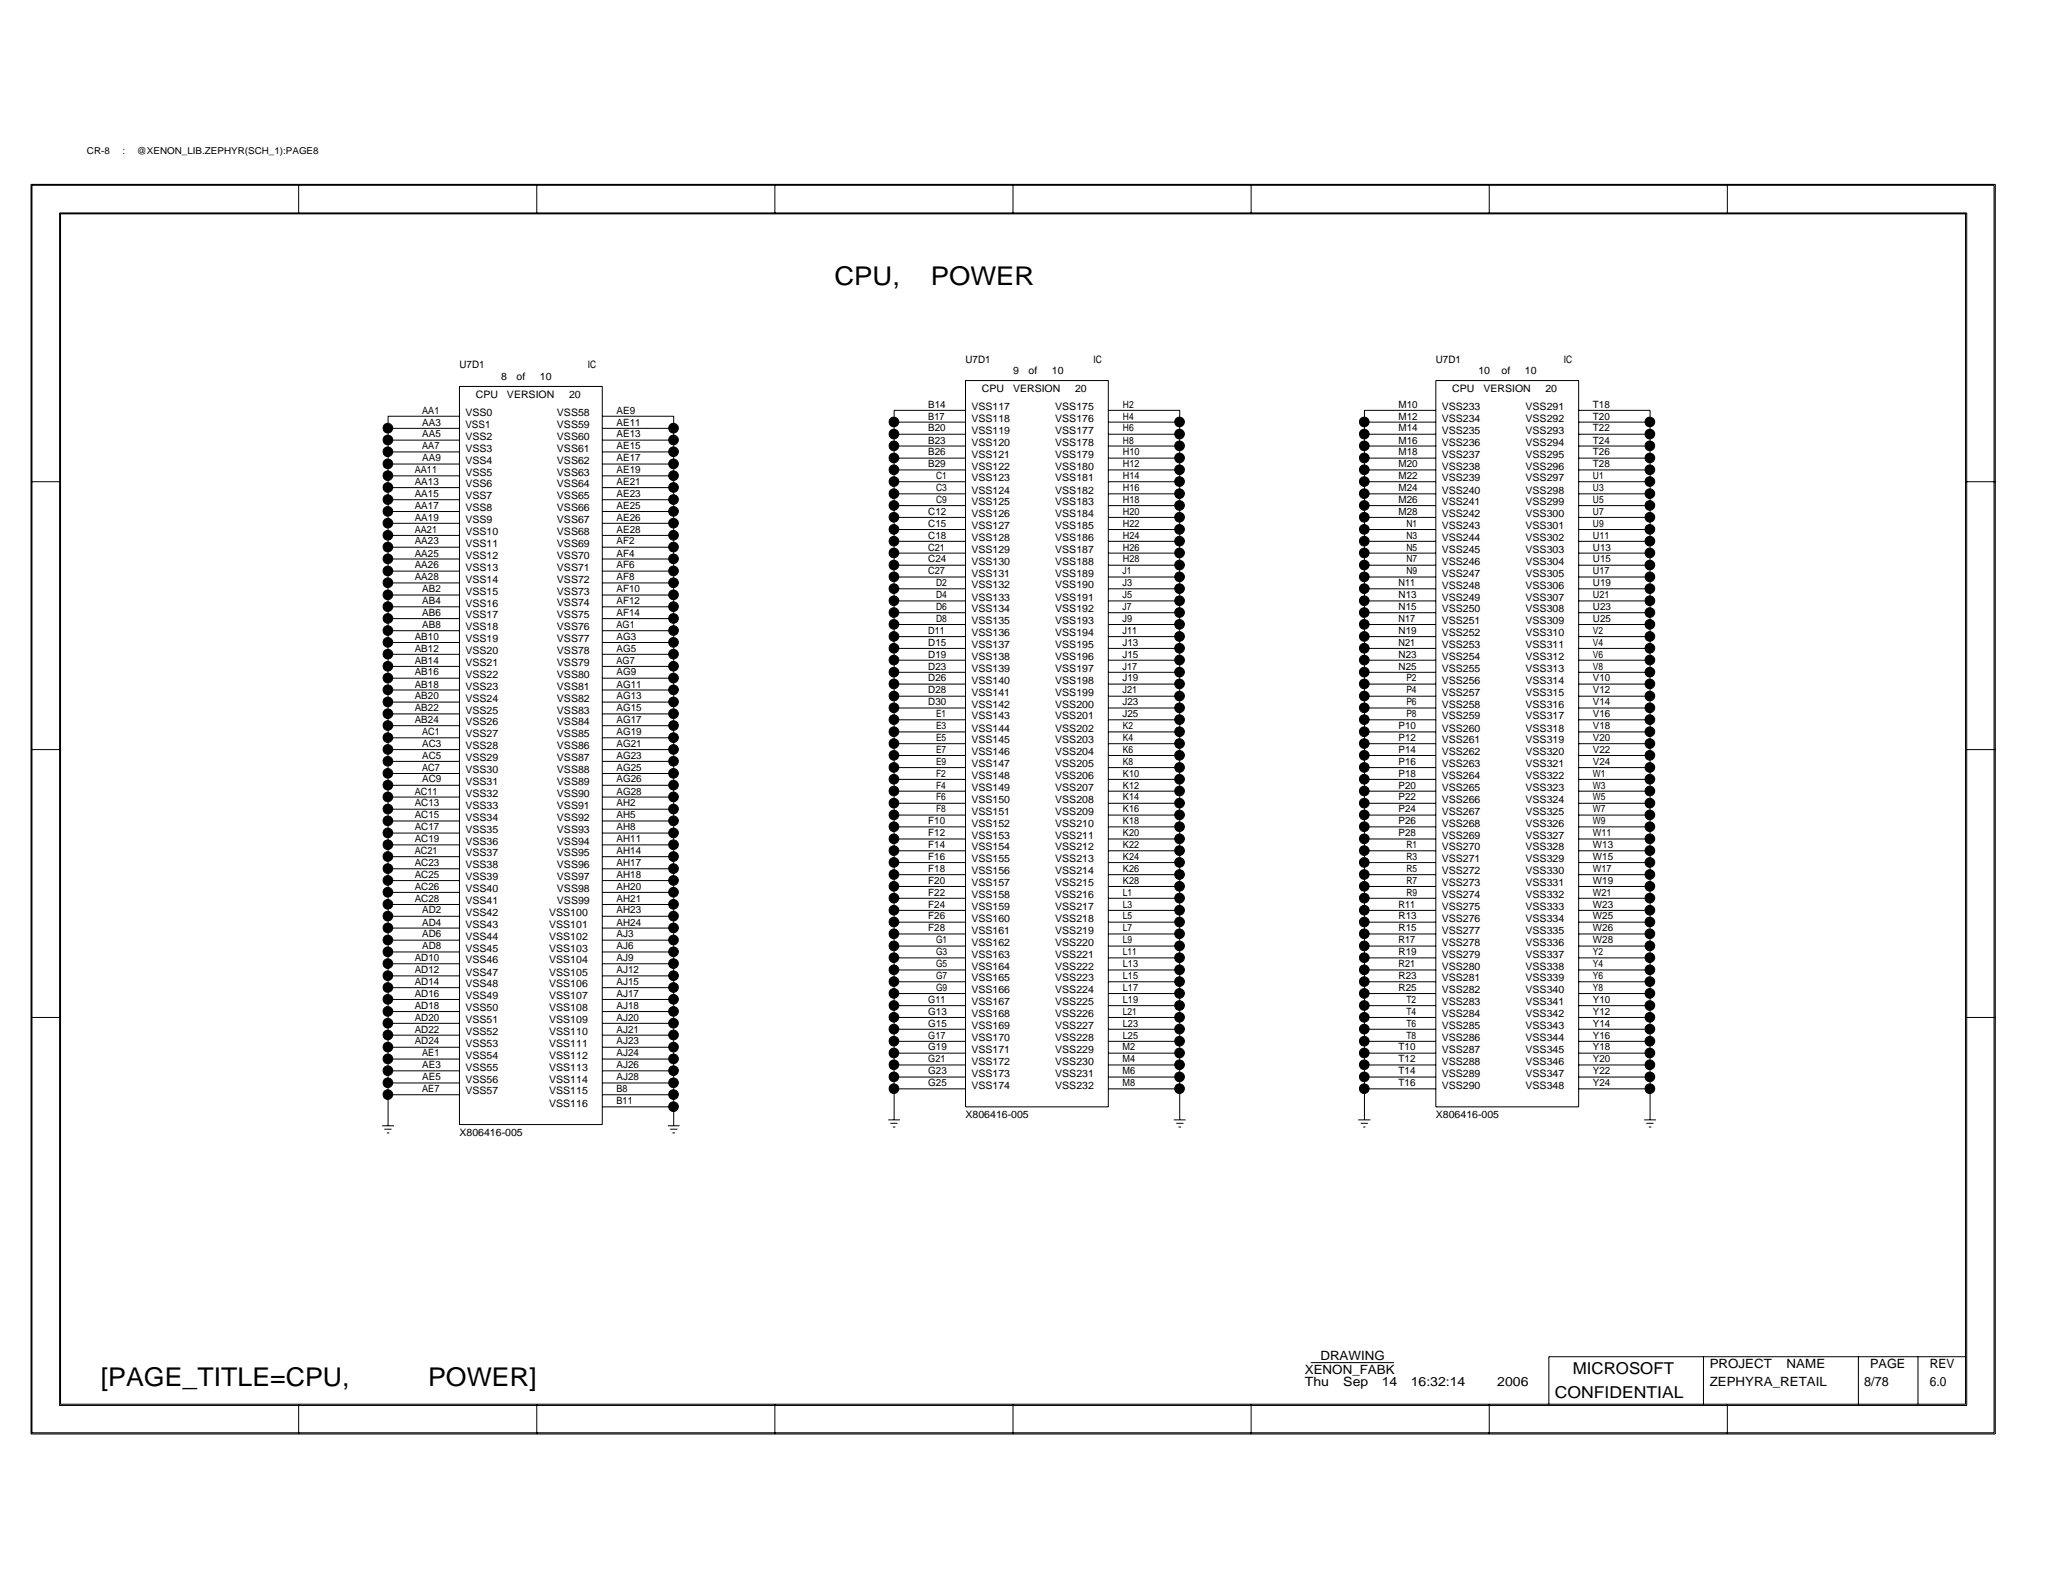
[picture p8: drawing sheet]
<svg xmlns="http://www.w3.org/2000/svg" width="279mm" height="216mm" viewBox="0 0 279 216" stroke-linecap="round" stroke-linejoin="round" font-family="sans-serif">
<defs><g id="words">
<g font-size="3.5">
<text x="113.8" y="38.8">CPU,</text>
<text x="126.9" y="38.8">POWER</text>
<text x="13.8" y="189">[PAGE_TITLE=CPU,</text>
<text x="58.4" y="189">POWER]</text>
</g>
<g font-size="2.2">
<text x="212" y="190.7">CONFIDENTIAL</text>
<text x="214.5" y="187.4">MICROSOFT</text>
</g>
<g font-size="1.7">
<text x="180" y="185.4">DRAWING</text>
<text x="177.9" y="189">Thu</text>
<text x="177.9" y="187.4">XENON_FABK</text>
<text x="183.2" y="189">Sep</text>
<text x="188.4" y="189">14</text>
<text x="192.4" y="189">16:32:14</text>
<text x="204.2" y="189">2006</text>
<text x="233.1" y="189">ZEPHYRA_RETAIL</text>
<text x="233.1" y="186.6">PROJECT</text>
<text x="243.6" y="186.6">NAME</text>
<text x="254.2" y="189">8/78</text>
<text x="255" y="186.6">PAGE</text>
<text x="263.1" y="189">6.0</text>
<text x="263.1" y="186.6">REV</text>
</g>
<g font-size="1.4">
<text x="62.7" y="50.2">U7D1</text>
<text x="68.3" y="51.9">8</text>
<text x="70.4" y="51.9">of</text>
<text x="73.6" y="51.9">10</text>
<text x="80.1" y="50.2">IC</text>
<text x="131.7" y="49.4">U7D1</text>
<text x="133.9" y="53.5">CPU</text>
<text x="138.1" y="53.5">VERSION</text>
<text x="138.1" y="51.1">9</text>
<text x="140.2" y="51.1">of</text>
<text x="143.4" y="51.1">10</text>
<text x="146.6" y="53.5">20</text>
<text x="149.1" y="49.4">IC</text>
<text x="195.8" y="49.4">U7D1</text>
<text x="198" y="53.5">CPU</text>
<text x="201.6" y="51.1">10</text>
<text x="202.3" y="53.5">VERSION</text>
<text x="204.8" y="51.1">of</text>
<text x="207.9" y="51.1">10</text>
<text x="210.7" y="53.5">20</text>
<text x="213.2" y="49.4">IC</text>
<text x="57.6" y="59.6">AA5</text>
<text x="57.6" y="58">AA3</text>
<text x="57.6" y="56.4">AA1</text>
<text x="63.5" y="56.7">VSS0</text>
<text x="63.5" y="60">VSS2</text>
<text x="63.5" y="58.4">VSS1</text>
<text x="64.9" y="54.3">CPU</text>
<text x="69.1" y="54.3">VERSION</text>
<text x="75.9" y="56.7">VSS58</text>
<text x="75.9" y="58.4">VSS59</text>
<text x="75.9" y="60">VSS60</text>
<text x="77.6" y="54.3">20</text>
<text x="84.1" y="59.6">AE13</text>
<text x="84.1" y="58">AE11</text>
<text x="84.1" y="56.4">AE9</text>
<text x="126.6" y="58.8">B20</text>
<text x="126.6" y="57.2">B17</text>
<text x="126.6" y="55.6">B14</text>
<text x="132.5" y="55.9">VSS117</text>
<text x="132.5" y="57.5">VSS118</text>
<text x="132.5" y="59.2">VSS119</text>
<text x="143.9" y="55.9">VSS175</text>
<text x="143.9" y="59.2">VSS177</text>
<text x="143.9" y="57.5">VSS176</text>
<text x="153.1" y="58.8">H6</text>
<text x="153.1" y="57.2">H4</text>
<text x="153.1" y="55.6">H2</text>
<text x="190.7" y="58.8">M14</text>
<text x="190.7" y="57.2">M12</text>
<text x="190.7" y="55.6">M10</text>
<text x="196.6" y="59.2">VSS235</text>
<text x="196.6" y="55.9">VSS233</text>
<text x="196.6" y="57.5">VSS234</text>
<text x="208" y="55.9">VSS291</text>
<text x="208" y="57.5">VSS292</text>
<text x="208" y="59.2">VSS293</text>
<text x="217.2" y="58.8">T22</text>
<text x="217.2" y="57.2">T20</text>
<text x="217.2" y="55.6">T18</text>
<text x="56.6" y="64.5">AA11</text>
<text x="57.6" y="62.9">AA9</text>
<text x="57.6" y="61.3">AA7</text>
<text x="63.5" y="64.9">VSS5</text>
<text x="63.5" y="63.2">VSS4</text>
<text x="63.5" y="61.6">VSS3</text>
<text x="75.9" y="63.2">VSS62</text>
<text x="75.9" y="64.9">VSS63</text>
<text x="75.9" y="61.6">VSS61</text>
<text x="84.1" y="64.5">AE19</text>
<text x="84.1" y="62.9">AE17</text>
<text x="84.1" y="61.3">AE15</text>
<text x="126.6" y="63.7">B29</text>
<text x="126.6" y="62.1">B26</text>
<text x="126.6" y="60.5">B23</text>
<text x="127.6" y="65.4">C1</text>
<text x="132.5" y="65.7">VSS123</text>
<text x="132.5" y="64.1">VSS122</text>
<text x="132.5" y="62.4">VSS121</text>
<text x="132.5" y="60.8">VSS120</text>
<text x="143.9" y="65.7">VSS181</text>
<text x="143.9" y="64">VSS180</text>
<text x="143.9" y="62.4">VSS179</text>
<text x="143.9" y="60.8">VSS178</text>
<text x="153.1" y="65.4">H14</text>
<text x="153.1" y="63.7">H12</text>
<text x="153.1" y="62.1">H10</text>
<text x="153.1" y="60.5">H8</text>
<text x="190.7" y="65.4">M22</text>
<text x="190.7" y="63.7">M20</text>
<text x="190.7" y="62.1">M18</text>
<text x="190.7" y="60.5">M16</text>
<text x="196.6" y="65.7">VSS239</text>
<text x="196.6" y="64.1">VSS238</text>
<text x="196.6" y="62.4">VSS237</text>
<text x="196.6" y="60.8">VSS236</text>
<text x="208" y="65.7">VSS297</text>
<text x="208" y="64.1">VSS296</text>
<text x="208" y="62.4">VSS295</text>
<text x="208" y="60.8">VSS294</text>
<text x="217.2" y="65.4">U1</text>
<text x="217.2" y="63.7">T28</text>
<text x="217.2" y="62.1">T26</text>
<text x="217.2" y="60.5">T24</text>
<text x="56.6" y="71">AA19</text>
<text x="56.6" y="69.4">AA17</text>
<text x="56.6" y="67.8">AA15</text>
<text x="56.6" y="66.2">AA13</text>
<text x="63.5" y="71.3">VSS9</text>
<text x="63.5" y="66.5">VSS6</text>
<text x="63.5" y="68.1">VSS7</text>
<text x="63.5" y="69.7">VSS8</text>
<text x="75.9" y="71.3">VSS67</text>
<text x="75.9" y="66.5">VSS64</text>
<text x="75.9" y="68.1">VSS65</text>
<text x="75.9" y="69.7">VSS66</text>
<text x="84.1" y="71">AE26</text>
<text x="84.1" y="69.4">AE25</text>
<text x="84.1" y="67.8">AE23</text>
<text x="84.1" y="66.2">AE21</text>
<text x="126.6" y="71.8">C15</text>
<text x="126.6" y="70.2">C12</text>
<text x="127.6" y="68.6">C9</text>
<text x="127.6" y="67">C3</text>
<text x="132.5" y="67.3">VSS124</text>
<text x="132.5" y="68.9">VSS125</text>
<text x="132.5" y="70.5">VSS126</text>
<text x="143.9" y="70.5">VSS184</text>
<text x="143.9" y="67.3">VSS182</text>
<text x="143.9" y="68.9">VSS183</text>
<text x="153.1" y="71.8">H22</text>
<text x="153.1" y="70.2">H20</text>
<text x="153.1" y="68.6">H18</text>
<text x="153.1" y="67">H16</text>
<text x="190.7" y="70.2">M28</text>
<text x="190.7" y="68.6">M26</text>
<text x="190.7" y="67">M24</text>
<text x="191.8" y="71.8">N1</text>
<text x="196.6" y="70.5">VSS242</text>
<text x="196.6" y="67.3">VSS240</text>
<text x="196.6" y="68.9">VSS241</text>
<text x="208" y="70.5">VSS300</text>
<text x="208" y="67.3">VSS298</text>
<text x="208" y="68.9">VSS299</text>
<text x="217.2" y="71.8">U9</text>
<text x="217.2" y="70.2">U7</text>
<text x="217.2" y="68.6">U5</text>
<text x="217.2" y="67">U3</text>
<text x="56.6" y="77.5">AA26</text>
<text x="56.6" y="75.9">AA25</text>
<text x="56.6" y="72.6">AA21</text>
<text x="56.6" y="74.3">AA23</text>
<text x="63.5" y="74.6">VSS11</text>
<text x="63.5" y="73">VSS10</text>
<text x="63.5" y="76.2">VSS12</text>
<text x="63.5" y="77.9">VSS13</text>
<text x="75.9" y="73">VSS68</text>
<text x="75.9" y="74.6">VSS69</text>
<text x="75.9" y="76.2">VSS70</text>
<text x="75.9" y="77.8">VSS71</text>
<text x="84.1" y="77.5">AF6</text>
<text x="84.1" y="75.9">AF4</text>
<text x="84.1" y="74.3">AF2</text>
<text x="84.1" y="72.6">AE28</text>
<text x="126.6" y="76.7">C24</text>
<text x="126.6" y="75.1">C21</text>
<text x="126.6" y="73.4">C18</text>
<text x="132.5" y="72.2">VSS127</text>
<text x="132.5" y="73.8">VSS128</text>
<text x="132.5" y="75.4">VSS129</text>
<text x="132.5" y="77">VSS130</text>
<text x="143.9" y="73.8">VSS186</text>
<text x="143.9" y="72.2">VSS185</text>
<text x="143.9" y="75.4">VSS187</text>
<text x="143.9" y="77">VSS188</text>
<text x="153.1" y="76.7">H28</text>
<text x="153.1" y="75.1">H26</text>
<text x="153.1" y="73.4">H24</text>
<text x="191.8" y="76.7">N7</text>
<text x="191.8" y="75.1">N5</text>
<text x="191.8" y="73.4">N3</text>
<text x="196.6" y="73.8">VSS244</text>
<text x="196.6" y="72.2">VSS243</text>
<text x="196.6" y="75.4">VSS245</text>
<text x="196.6" y="77">VSS246</text>
<text x="208" y="73.8">VSS302</text>
<text x="208" y="72.2">VSS301</text>
<text x="208" y="75.4">VSS303</text>
<text x="208" y="77">VSS304</text>
<text x="217.2" y="76.7">U15</text>
<text x="217.2" y="75.1">U13</text>
<text x="217.2" y="73.4">U11</text>
<text x="56.6" y="79.2">AA28</text>
<text x="57.6" y="82.4">AB4</text>
<text x="57.6" y="80.8">AB2</text>
<text x="63.5" y="82.7">VSS16</text>
<text x="63.5" y="81.1">VSS15</text>
<text x="63.5" y="79.5">VSS14</text>
<text x="75.9" y="79.5">VSS72</text>
<text x="75.9" y="81.1">VSS73</text>
<text x="75.9" y="82.7">VSS74</text>
<text x="84.1" y="82.4">AF12</text>
<text x="84.1" y="80.8">AF10</text>
<text x="84.1" y="79.2">AF8</text>
<text x="126.6" y="78.3">C27</text>
<text x="127.6" y="83.2">D6</text>
<text x="127.6" y="81.6">D4</text>
<text x="127.6" y="80">D2</text>
<text x="132.5" y="78.7">VSS131</text>
<text x="132.5" y="81.9">VSS133</text>
<text x="132.5" y="83.5">VSS134</text>
<text x="132.5" y="80.3">VSS132</text>
<text x="143.9" y="81.9">VSS191</text>
<text x="143.9" y="80.3">VSS190</text>
<text x="143.9" y="78.7">VSS189</text>
<text x="143.9" y="83.5">VSS192</text>
<text x="153.1" y="83.2">J7</text>
<text x="153.1" y="81.6">J5</text>
<text x="153.1" y="80">J3</text>
<text x="153.1" y="78.3">J1</text>
<text x="190.7" y="83.2">N15</text>
<text x="190.7" y="81.6">N13</text>
<text x="190.7" y="80">N11</text>
<text x="191.8" y="78.3">N9</text>
<text x="196.6" y="81.9">VSS249</text>
<text x="196.6" y="80.3">VSS248</text>
<text x="196.6" y="78.7">VSS247</text>
<text x="196.6" y="83.5">VSS250</text>
<text x="208" y="81.9">VSS307</text>
<text x="208" y="80.3">VSS306</text>
<text x="208" y="78.7">VSS305</text>
<text x="208" y="83.5">VSS308</text>
<text x="217.2" y="83.2">U23</text>
<text x="217.2" y="81.6">U21</text>
<text x="217.2" y="80">U19</text>
<text x="217.2" y="78.3">U17</text>
<text x="56.6" y="88.9">AB12</text>
<text x="56.6" y="87.2">AB10</text>
<text x="57.6" y="85.6">AB8</text>
<text x="57.6" y="84">AB6</text>
<text x="63.5" y="89.2">VSS20</text>
<text x="63.5" y="87.6">VSS19</text>
<text x="63.5" y="84.3">VSS17</text>
<text x="63.5" y="86">VSS18</text>
<text x="75.9" y="89.2">VSS78</text>
<text x="75.9" y="87.6">VSS77</text>
<text x="75.9" y="84.3">VSS75</text>
<text x="75.9" y="86">VSS76</text>
<text x="84.1" y="88.9">AG5</text>
<text x="84.1" y="87.2">AG3</text>
<text x="84.1" y="85.6">AG1</text>
<text x="84.1" y="84">AF14</text>
<text x="126.6" y="89.7">D19</text>
<text x="126.6" y="88.1">D15</text>
<text x="126.6" y="86.4">D11</text>
<text x="127.6" y="84.8">D8</text>
<text x="132.5" y="86.8">VSS136</text>
<text x="132.5" y="90">VSS138</text>
<text x="132.5" y="88.4">VSS137</text>
<text x="132.5" y="85.1">VSS135</text>
<text x="143.9" y="90">VSS196</text>
<text x="143.9" y="86.8">VSS194</text>
<text x="143.9" y="88.4">VSS195</text>
<text x="143.9" y="85.1">VSS193</text>
<text x="153.1" y="89.7">J15</text>
<text x="153.1" y="88.1">J13</text>
<text x="153.1" y="86.4">J11</text>
<text x="153.1" y="84.8">J9</text>
<text x="190.7" y="89.7">N23</text>
<text x="190.7" y="88.1">N21</text>
<text x="190.7" y="86.4">N19</text>
<text x="190.7" y="84.8">N17</text>
<text x="196.6" y="86.8">VSS252</text>
<text x="196.6" y="88.4">VSS253</text>
<text x="196.6" y="85.1">VSS251</text>
<text x="208" y="86.8">VSS310</text>
<text x="208" y="88.4">VSS311</text>
<text x="208" y="85.1">VSS309</text>
<text x="217.2" y="89.7">V6</text>
<text x="217.2" y="88.1">V4</text>
<text x="217.2" y="86.4">V2</text>
<text x="217.2" y="84.8">U25</text>
<text x="56.6" y="95.4">AB20</text>
<text x="56.6" y="93.8">AB18</text>
<text x="56.6" y="92.1">AB16</text>
<text x="56.6" y="90.5">AB14</text>
<text x="63.5" y="92.5">VSS22</text>
<text x="63.5" y="90.8">VSS21</text>
<text x="63.5" y="95.7">VSS24</text>
<text x="63.5" y="94.1">VSS23</text>
<text x="75.9" y="95.7">VSS82</text>
<text x="75.9" y="90.8">VSS79</text>
<text x="75.9" y="92.5">VSS80</text>
<text x="75.9" y="94.1">VSS81</text>
<text x="84.1" y="95.4">AG13</text>
<text x="84.1" y="93.8">AG11</text>
<text x="84.1" y="92.1">AG9</text>
<text x="84.1" y="90.5">AG7</text>
<text x="126.6" y="94.6">D28</text>
<text x="126.6" y="92.9">D26</text>
<text x="126.6" y="91.3">D23</text>
<text x="132.5" y="94.9">VSS141</text>
<text x="132.5" y="91.7">VSS139</text>
<text x="132.5" y="93.3">VSS140</text>
<text x="143.9" y="94.9">VSS199</text>
<text x="143.9" y="91.7">VSS197</text>
<text x="143.9" y="93.3">VSS198</text>
<text x="153.1" y="94.6">J21</text>
<text x="153.1" y="92.9">J19</text>
<text x="153.1" y="91.3">J17</text>
<text x="190.7" y="91.3">N25</text>
<text x="191.8" y="94.6">P4</text>
<text x="191.8" y="92.9">P2</text>
<text x="196.6" y="94.9">VSS257</text>
<text x="196.6" y="91.7">VSS255</text>
<text x="196.6" y="90">VSS254</text>
<text x="196.6" y="93.3">VSS256</text>
<text x="208" y="94.9">VSS315</text>
<text x="208" y="91.7">VSS313</text>
<text x="208" y="90">VSS312</text>
<text x="208" y="93.3">VSS314</text>
<text x="217.2" y="94.6">V12</text>
<text x="217.2" y="92.9">V10</text>
<text x="217.2" y="91.3">V8</text>
<text x="56.6" y="98.6">AB24</text>
<text x="56.6" y="97">AB22</text>
<text x="57.6" y="101.9">AC3</text>
<text x="57.6" y="100.2">AC1</text>
<text x="63.5" y="100.6">VSS27</text>
<text x="63.5" y="98.9">VSS26</text>
<text x="63.5" y="97.3">VSS25</text>
<text x="75.9" y="97.3">VSS83</text>
<text x="75.9" y="98.9">VSS84</text>
<text x="75.9" y="100.6">VSS85</text>
<text x="84.1" y="101.9">AG21</text>
<text x="84.1" y="100.2">AG19</text>
<text x="84.1" y="98.6">AG17</text>
<text x="84.1" y="97">AG15</text>
<text x="126.6" y="96.2">D30</text>
<text x="127.6" y="101">E5</text>
<text x="127.6" y="99.4">E3</text>
<text x="127.6" y="97.8">E1</text>
<text x="132.5" y="99.8">VSS144</text>
<text x="132.5" y="98.1">VSS143</text>
<text x="132.5" y="96.5">VSS142</text>
<text x="132.5" y="101.4">VSS145</text>
<text x="143.9" y="99.8">VSS202</text>
<text x="143.9" y="98.1">VSS201</text>
<text x="143.9" y="96.5">VSS200</text>
<text x="143.9" y="101.4">VSS203</text>
<text x="153.1" y="97.8">J25</text>
<text x="153.1" y="96.2">J23</text>
<text x="153.1" y="101">K4</text>
<text x="153.1" y="99.4">K2</text>
<text x="190.7" y="101">P12</text>
<text x="190.7" y="99.4">P10</text>
<text x="191.8" y="97.8">P8</text>
<text x="191.8" y="96.2">P6</text>
<text x="196.6" y="96.5">VSS258</text>
<text x="196.6" y="99.8">VSS260</text>
<text x="196.6" y="98.1">VSS259</text>
<text x="196.6" y="101.4">VSS261</text>
<text x="208" y="99.8">VSS318</text>
<text x="208" y="98.1">VSS317</text>
<text x="208" y="96.5">VSS316</text>
<text x="208" y="101.4">VSS319</text>
<text x="217.2" y="101">V20</text>
<text x="217.2" y="99.4">V18</text>
<text x="217.2" y="97.8">V16</text>
<text x="217.2" y="96.2">V14</text>
<text x="57.6" y="106.7">AC9</text>
<text x="57.6" y="105.1">AC7</text>
<text x="57.6" y="103.5">AC5</text>
<text x="63.5" y="102.2">VSS28</text>
<text x="63.5" y="107.1">VSS31</text>
<text x="63.5" y="105.5">VSS30</text>
<text x="63.5" y="103.8">VSS29</text>
<text x="75.9" y="105.5">VSS88</text>
<text x="75.9" y="107.1">VSS89</text>
<text x="75.9" y="103.8">VSS87</text>
<text x="75.9" y="102.2">VSS86</text>
<text x="84.1" y="106.7">AG26</text>
<text x="84.1" y="105.1">AG25</text>
<text x="84.1" y="103.5">AG23</text>
<text x="127.6" y="107.6">F4</text>
<text x="127.6" y="105.9">F2</text>
<text x="127.6" y="104.3">E9</text>
<text x="127.6" y="102.7">E7</text>
<text x="132.5" y="107.9">VSS149</text>
<text x="132.5" y="106.3">VSS148</text>
<text x="132.5" y="104.6">VSS147</text>
<text x="132.5" y="103">VSS146</text>
<text x="143.9" y="107.9">VSS207</text>
<text x="143.9" y="106.3">VSS206</text>
<text x="143.9" y="104.6">VSS205</text>
<text x="143.9" y="103">VSS204</text>
<text x="153.1" y="107.6">K12</text>
<text x="153.1" y="105.9">K10</text>
<text x="153.1" y="104.3">K8</text>
<text x="153.1" y="102.7">K6</text>
<text x="190.7" y="107.6">P20</text>
<text x="190.7" y="105.9">P18</text>
<text x="190.7" y="104.3">P16</text>
<text x="190.7" y="102.7">P14</text>
<text x="196.6" y="107.9">VSS265</text>
<text x="196.6" y="106.3">VSS264</text>
<text x="196.6" y="104.6">VSS263</text>
<text x="196.6" y="103">VSS262</text>
<text x="208" y="106.3">VSS322</text>
<text x="208" y="107.9">VSS323</text>
<text x="208" y="104.6">VSS321</text>
<text x="208" y="103">VSS320</text>
<text x="217.2" y="107.6">W3</text>
<text x="217.2" y="105.9">W1</text>
<text x="217.2" y="104.3">V24</text>
<text x="217.2" y="102.7">V22</text>
<text x="56.6" y="113.2">AC17</text>
<text x="56.6" y="111.6">AC15</text>
<text x="56.6" y="110">AC13</text>
<text x="56.6" y="108.4">AC11</text>
<text x="63.5" y="113.6">VSS35</text>
<text x="63.5" y="111.9">VSS34</text>
<text x="63.5" y="108.7">VSS32</text>
<text x="63.5" y="110.3">VSS33</text>
<text x="75.9" y="113.6">VSS93</text>
<text x="75.9" y="111.9">VSS92</text>
<text x="75.9" y="108.7">VSS90</text>
<text x="75.9" y="110.3">VSS91</text>
<text x="84.1" y="113.2">AH8</text>
<text x="84.1" y="111.6">AH5</text>
<text x="84.1" y="110">AH2</text>
<text x="84.1" y="108.4">AG28</text>
<text x="126.6" y="112.4">F10</text>
<text x="127.6" y="110.8">F8</text>
<text x="127.6" y="109.2">F6</text>
<text x="132.5" y="112.7">VSS152</text>
<text x="132.5" y="111.1">VSS151</text>
<text x="132.5" y="109.5">VSS150</text>
<text x="143.9" y="112.7">VSS210</text>
<text x="143.9" y="111.1">VSS209</text>
<text x="143.9" y="109.5">VSS208</text>
<text x="153.1" y="112.4">K18</text>
<text x="153.1" y="110.8">K16</text>
<text x="153.1" y="109.2">K14</text>
<text x="190.7" y="112.4">P26</text>
<text x="190.7" y="110.8">P24</text>
<text x="190.7" y="109.2">P22</text>
<text x="196.6" y="112.7">VSS268</text>
<text x="196.6" y="111.1">VSS267</text>
<text x="196.6" y="109.5">VSS266</text>
<text x="208" y="112.7">VSS326</text>
<text x="208" y="111.1">VSS325</text>
<text x="208" y="109.5">VSS324</text>
<text x="217.2" y="112.4">W9</text>
<text x="217.2" y="110.8">W7</text>
<text x="217.2" y="109.2">W5</text>
<text x="56.6" y="119.7">AC25</text>
<text x="56.6" y="118.1">AC23</text>
<text x="56.6" y="116.5">AC21</text>
<text x="56.6" y="114.8">AC19</text>
<text x="63.5" y="116.8">VSS37</text>
<text x="63.5" y="115.2">VSS36</text>
<text x="63.5" y="118.4">VSS38</text>
<text x="75.9" y="115.2">VSS94</text>
<text x="75.9" y="116.8">VSS95</text>
<text x="75.9" y="118.4">VSS96</text>
<text x="84.1" y="119.7">AH18</text>
<text x="84.1" y="118.1">AH17</text>
<text x="84.1" y="116.5">AH14</text>
<text x="84.1" y="114.8">AH11</text>
<text x="126.6" y="118.9">F18</text>
<text x="126.6" y="117.3">F16</text>
<text x="126.6" y="115.7">F14</text>
<text x="126.6" y="114">F12</text>
<text x="132.5" y="119.3">VSS156</text>
<text x="132.5" y="116">VSS154</text>
<text x="132.5" y="114.4">VSS153</text>
<text x="132.5" y="117.6">VSS155</text>
<text x="143.9" y="119.3">VSS214</text>
<text x="143.9" y="116">VSS212</text>
<text x="143.9" y="114.4">VSS211</text>
<text x="143.9" y="117.6">VSS213</text>
<text x="153.1" y="118.9">K26</text>
<text x="153.1" y="117.3">K24</text>
<text x="153.1" y="115.7">K22</text>
<text x="153.1" y="114">K20</text>
<text x="190.7" y="114">P28</text>
<text x="191.8" y="118.9">R5</text>
<text x="191.8" y="117.3">R3</text>
<text x="191.8" y="115.7">R1</text>
<text x="196.6" y="119.3">VSS272</text>
<text x="196.6" y="116">VSS270</text>
<text x="196.6" y="114.4">VSS269</text>
<text x="196.6" y="117.6">VSS271</text>
<text x="208" y="119.3">VSS330</text>
<text x="208" y="117.6">VSS329</text>
<text x="208" y="116">VSS328</text>
<text x="208" y="114.4">VSS327</text>
<text x="217.2" y="118.9">W17</text>
<text x="217.2" y="117.3">W15</text>
<text x="217.2" y="115.7">W13</text>
<text x="217.2" y="114">W11</text>
<text x="56.6" y="123">AC28</text>
<text x="56.6" y="121.4">AC26</text>
<text x="57.6" y="124.6">AD2</text>
<text x="63.5" y="124.9">VSS42</text>
<text x="63.5" y="123.3">VSS41</text>
<text x="63.5" y="121.7">VSS40</text>
<text x="63.5" y="120.1">VSS39</text>
<text x="74.9" y="124.9">VSS100</text>
<text x="75.9" y="121.7">VSS98</text>
<text x="75.9" y="123.3">VSS99</text>
<text x="75.9" y="120.1">VSS97</text>
<text x="84.1" y="123">AH21</text>
<text x="84.1" y="121.4">AH20</text>
<text x="84.1" y="124.6">AH23</text>
<text x="126.6" y="125.4">F26</text>
<text x="126.6" y="123.8">F24</text>
<text x="126.6" y="122.2">F22</text>
<text x="126.6" y="120.5">F20</text>
<text x="132.5" y="124.1">VSS159</text>
<text x="132.5" y="122.5">VSS158</text>
<text x="132.5" y="120.9">VSS157</text>
<text x="132.5" y="125.7">VSS160</text>
<text x="143.9" y="122.5">VSS216</text>
<text x="143.9" y="124.1">VSS217</text>
<text x="143.9" y="125.7">VSS218</text>
<text x="143.9" y="120.9">VSS215</text>
<text x="153.1" y="125.4">L5</text>
<text x="153.1" y="123.8">L3</text>
<text x="153.1" y="122.2">L1</text>
<text x="153.1" y="120.5">K28</text>
<text x="190.7" y="125.4">R13</text>
<text x="190.7" y="123.8">R11</text>
<text x="191.8" y="122.2">R9</text>
<text x="191.8" y="120.5">R7</text>
<text x="196.6" y="124.1">VSS275</text>
<text x="196.6" y="122.5">VSS274</text>
<text x="196.6" y="120.9">VSS273</text>
<text x="196.6" y="125.7">VSS276</text>
<text x="208" y="125.7">VSS334</text>
<text x="208" y="124.1">VSS333</text>
<text x="208" y="120.9">VSS331</text>
<text x="208" y="122.5">VSS332</text>
<text x="217.2" y="125.4">W25</text>
<text x="217.2" y="123.8">W23</text>
<text x="217.2" y="122.2">W21</text>
<text x="217.2" y="120.5">W19</text>
<text x="56.6" y="131.1">AD10</text>
<text x="57.6" y="129.5">AD8</text>
<text x="57.6" y="127.8">AD6</text>
<text x="57.6" y="126.2">AD4</text>
<text x="63.5" y="131.4">VSS46</text>
<text x="63.5" y="129.8">VSS45</text>
<text x="63.5" y="126.5">VSS43</text>
<text x="63.5" y="128.2">VSS44</text>
<text x="74.9" y="129.8">VSS103</text>
<text x="74.9" y="131.4">VSS104</text>
<text x="74.9" y="126.5">VSS101</text>
<text x="74.9" y="128.2">VSS102</text>
<text x="84.1" y="131.1">AJ9</text>
<text x="84.1" y="129.5">AJ6</text>
<text x="84.1" y="127.8">AJ3</text>
<text x="84.1" y="126.2">AH24</text>
<text x="126.6" y="127">F28</text>
<text x="127.6" y="131.9">G5</text>
<text x="127.6" y="130.3">G3</text>
<text x="127.6" y="128.7">G1</text>
<text x="132.5" y="130.6">VSS163</text>
<text x="132.5" y="129">VSS162</text>
<text x="132.5" y="127.3">VSS161</text>
<text x="143.9" y="127.3">VSS219</text>
<text x="143.9" y="129">VSS220</text>
<text x="143.9" y="130.6">VSS221</text>
<text x="153.1" y="131.9">L13</text>
<text x="153.1" y="130.3">L11</text>
<text x="153.1" y="128.7">L9</text>
<text x="153.1" y="127">L7</text>
<text x="190.7" y="131.9">R21</text>
<text x="190.7" y="130.3">R19</text>
<text x="190.7" y="128.7">R17</text>
<text x="190.7" y="127">R15</text>
<text x="196.6" y="130.6">VSS279</text>
<text x="196.6" y="129">VSS278</text>
<text x="196.6" y="127.3">VSS277</text>
<text x="208" y="127.3">VSS335</text>
<text x="208" y="130.6">VSS337</text>
<text x="208" y="129">VSS336</text>
<text x="217.2" y="131.9">Y4</text>
<text x="217.2" y="130.3">Y2</text>
<text x="217.2" y="128.7">W28</text>
<text x="217.2" y="127">W26</text>
<text x="56.6" y="137.6">AD18</text>
<text x="56.6" y="136">AD16</text>
<text x="56.6" y="134.3">AD14</text>
<text x="56.6" y="132.7">AD12</text>
<text x="63.5" y="137.9">VSS50</text>
<text x="63.5" y="133.1">VSS47</text>
<text x="63.5" y="134.7">VSS48</text>
<text x="63.5" y="136.3">VSS49</text>
<text x="74.9" y="137.9">VSS108</text>
<text x="74.9" y="133.1">VSS105</text>
<text x="74.9" y="134.7">VSS106</text>
<text x="74.9" y="136.3">VSS107</text>
<text x="84.1" y="137.6">AJ18</text>
<text x="84.1" y="136">AJ17</text>
<text x="84.1" y="134.3">AJ15</text>
<text x="84.1" y="132.7">AJ12</text>
<text x="126.6" y="136.8">G11</text>
<text x="127.6" y="135.2">G9</text>
<text x="127.6" y="133.5">G7</text>
<text x="132.5" y="137.1">VSS167</text>
<text x="132.5" y="132.2">VSS164</text>
<text x="132.5" y="133.9">VSS165</text>
<text x="132.5" y="135.5">VSS166</text>
<text x="143.9" y="132.2">VSS222</text>
<text x="143.9" y="133.9">VSS223</text>
<text x="143.9" y="135.5">VSS224</text>
<text x="143.9" y="137.1">VSS225</text>
<text x="153.1" y="136.8">L19</text>
<text x="153.1" y="135.2">L17</text>
<text x="153.1" y="133.5">L15</text>
<text x="190.7" y="135.2">R25</text>
<text x="190.7" y="133.5">R23</text>
<text x="191.8" y="136.8">T2</text>
<text x="196.6" y="137.1">VSS283</text>
<text x="196.6" y="132.2">VSS280</text>
<text x="196.6" y="133.9">VSS281</text>
<text x="196.6" y="135.5">VSS282</text>
<text x="208" y="137.1">VSS341</text>
<text x="208" y="132.2">VSS338</text>
<text x="208" y="133.9">VSS339</text>
<text x="208" y="135.5">VSS340</text>
<text x="217.2" y="136.8">Y10</text>
<text x="217.2" y="135.2">Y8</text>
<text x="217.2" y="133.5">Y6</text>
<text x="56.6" y="142.5">AD24</text>
<text x="56.6" y="140.8">AD22</text>
<text x="56.6" y="139.2">AD20</text>
<text x="63.5" y="141.1">VSS52</text>
<text x="63.5" y="139.5">VSS51</text>
<text x="63.5" y="142.8">VSS53</text>
<text x="74.9" y="139.5">VSS109</text>
<text x="74.9" y="141.1">VSS110</text>
<text x="74.9" y="142.8">VSS111</text>
<text x="84.1" y="142.5">AJ23</text>
<text x="84.1" y="140.8">AJ21</text>
<text x="84.1" y="139.2">AJ20</text>
<text x="126.6" y="143.3">G19</text>
<text x="126.6" y="141.6">G17</text>
<text x="126.6" y="140">G15</text>
<text x="126.6" y="138.4">G13</text>
<text x="132.5" y="140.3">VSS169</text>
<text x="132.5" y="138.7">VSS168</text>
<text x="132.5" y="142">VSS170</text>
<text x="132.5" y="143.6">VSS171</text>
<text x="143.9" y="140.3">VSS227</text>
<text x="143.9" y="138.7">VSS226</text>
<text x="143.9" y="142">VSS228</text>
<text x="143.9" y="143.6">VSS229</text>
<text x="153.1" y="143.3">M2</text>
<text x="153.1" y="138.4">L21</text>
<text x="153.1" y="141.6">L25</text>
<text x="153.1" y="140">L23</text>
<text x="190.7" y="143.3">T10</text>
<text x="191.8" y="141.6">T8</text>
<text x="191.8" y="140">T6</text>
<text x="191.8" y="138.4">T4</text>
<text x="196.6" y="142">VSS286</text>
<text x="196.6" y="143.6">VSS287</text>
<text x="196.6" y="140.3">VSS285</text>
<text x="196.6" y="138.7">VSS284</text>
<text x="208" y="140.3">VSS343</text>
<text x="208" y="138.7">VSS342</text>
<text x="208" y="142">VSS344</text>
<text x="208" y="143.6">VSS345</text>
<text x="217.2" y="143.3">Y18</text>
<text x="217.2" y="141.6">Y16</text>
<text x="217.2" y="140">Y14</text>
<text x="217.2" y="138.4">Y12</text>
<text x="57.6" y="149">AE7</text>
<text x="57.6" y="147.3">AE5</text>
<text x="57.6" y="145.7">AE3</text>
<text x="57.6" y="144.1">AE1</text>
<text x="63.5" y="149.3">VSS57</text>
<text x="63.5" y="147.7">VSS56</text>
<text x="63.5" y="146">VSS55</text>
<text x="63.5" y="144.4">VSS54</text>
<text x="74.9" y="146">VSS113</text>
<text x="74.9" y="147.7">VSS114</text>
<text x="74.9" y="149.3">VSS115</text>
<text x="74.9" y="144.4">VSS112</text>
<text x="84.1" y="149">B8</text>
<text x="84.1" y="147.3">AJ28</text>
<text x="84.1" y="145.7">AJ26</text>
<text x="84.1" y="144.1">AJ24</text>
<text x="126.6" y="148.1">G25</text>
<text x="126.6" y="146.5">G23</text>
<text x="126.6" y="144.9">G21</text>
<text x="132.5" y="148.5">VSS174</text>
<text x="132.5" y="146.9">VSS173</text>
<text x="132.5" y="145.2">VSS172</text>
<text x="143.9" y="148.5">VSS232</text>
<text x="143.9" y="146.9">VSS231</text>
<text x="143.9" y="145.2">VSS230</text>
<text x="153.1" y="148.1">M8</text>
<text x="153.1" y="146.5">M6</text>
<text x="153.1" y="144.9">M4</text>
<text x="190.7" y="148.1">T16</text>
<text x="190.7" y="146.5">T14</text>
<text x="190.7" y="144.9">T12</text>
<text x="196.6" y="145.2">VSS288</text>
<text x="196.6" y="146.9">VSS289</text>
<text x="196.6" y="148.5">VSS290</text>
<text x="208" y="148.5">VSS348</text>
<text x="208" y="146.9">VSS347</text>
<text x="208" y="145.2">VSS346</text>
<text x="217.2" y="148.1">Y24</text>
<text x="217.2" y="146.5">Y22</text>
<text x="217.2" y="144.9">Y20</text>
<text x="62.7" y="154.9">X806416-005</text>
<text x="74.9" y="150.9">VSS116</text>
<text x="84.1" y="150.6">B11</text>
<text x="131.7" y="152.5">X806416-005</text>
<text x="195.8" y="152.5">X806416-005</text>
</g>
<g font-size="1.3">
<text x="11.9" y="21">CR-8</text>
<text x="16.7" y="21">:</text>
<text x="18.7" y="21">@XENON_LIB.ZEPHYR(SCH_1):PAGE8</text>
</g>
</g></defs>
<g fill="none" stroke="#000" stroke-width=".14">
<path d="M4.2 25.1h267.9v170.5h-267.9zM4.4 25.3h267.5v170.1h-267.5zM8.1 29h260.1v162.7h-260.1zM8.3 29.2h259.7v162.3h-259.7zM40.7 25.1v4.1M73.2 25.1v4.1M105.7 25.1v4.1M138.1 25.1v4.1M170.6 25.1v4.1M203.1 25.1v4.1M235.5 25.1v4.1M52.9 58.4h9.8"/>
<path d="M62.7 52.7h19.4v100.7h-19.4zM62.7 56.8h-9.8v14.6M82.1 58.4h9.8M82.1 56.8h9.8v96.7M121.9 59.2h9.8M121.9 57.6h9.8M131.7 51.9h19.4v99.1h-19.4zM131.7 56h-9.8v16.2M151.1 59.2h9.8M151.1 57.6h9.8M151.1 56h9.8v96.7M186.1 59.2h9.7"/>
<path d="M186.1 57.6h9.7M195.8 51.9h19.5v99.1h-19.5zM195.8 56h-9.7v16.2M215.3 56h9.7v96.7M215.3 59.2h9.7M215.3 57.6h9.7M4.2 65.7h4.1M52.9 71.4v3.2M52.9 79.5h9.8M52.9 77.9h9.8M52.9 76.2h9.8M52.9 71.4h9.8"/>
<path d="M52.9 73h9.8M52.9 74.6h9.8M52.9 69.8h9.8M52.9 68.2h9.8M52.9 66.5h9.8M52.9 63.3h9.8M52.9 64.9h9.8M52.9 60h9.8M52.9 61.6h9.8M52.9 74.6v13M82.1 79.5h9.8M82.1 77.9h9.8"/>
<path d="M82.1 76.2h9.8M82.1 71.4h9.8M82.1 73h9.8M82.1 74.6h9.8M82.1 69.8h9.8M82.1 68.2h9.8M82.1 66.5h9.8M82.1 63.3h9.8M82.1 64.9h9.8M82.1 60h9.8M82.1 61.6h9.8M121.9 72.2v3.2"/>
<path d="M121.9 78.7h9.8M121.9 75.4h9.8M121.9 77.1h9.8M121.9 73.8h9.8M121.9 72.2h9.8M121.9 70.6h9.8M121.9 65.7h9.8M121.9 67.4h9.8M121.9 69h9.8M121.9 64.1h9.8M121.9 62.5h9.8M121.9 60.8h9.8"/>
<path d="M121.9 75.4v29.3M151.1 78.7h9.8M151.1 75.4h9.8M151.1 77.1h9.8M151.1 73.8h9.8M151.1 72.2h9.8M151.1 70.6h9.8M151.1 65.7h9.8M151.1 67.4h9.8M151.1 69h9.8M151.1 64.1h9.8M151.1 62.5h9.8"/>
<path d="M151.1 60.8h9.8M186.1 72.2v3.2M186.1 78.7h9.7M186.1 75.4h9.7M186.1 77.1h9.7M186.1 73.8h9.7M186.1 72.2h9.7M186.1 70.6h9.7M186.1 65.7h9.7M186.1 67.4h9.7M186.1 69h9.7M186.1 64.1h9.7"/>
<path d="M186.1 62.5h9.7M186.1 60.8h9.7M186.1 75.4v13M215.3 78.7h9.7M215.3 75.4h9.7M215.3 77.1h9.7M215.3 73.8h9.7M215.3 72.2h9.7M215.3 70.6h9.7M215.3 65.7h9.7M215.3 67.4h9.7M215.3 69h9.7"/>
<path d="M215.3 64.1h9.7M215.3 62.5h9.7M215.3 60.8h9.7M268 65.7h4.1M52.9 87.6v3.3M52.9 99h9.8M52.9 97.4h9.8M52.9 95.8h9.8M52.9 92.5h9.8M52.9 94.1h9.8M52.9 90.9h9.8M52.9 87.6h9.8"/>
<path d="M52.9 89.2h9.8M52.9 86h9.8M52.9 84.4h9.8M52.9 82.8h9.8M52.9 81.2h9.8M52.9 90.9v14.6M82.1 99h9.8M82.1 97.4h9.8M82.1 95.8h9.8M82.1 92.5h9.8M82.1 94.1h9.8M82.1 90.9h9.8"/>
<path d="M82.1 87.6h9.8M82.1 89.2h9.8M82.1 86h9.8M82.1 84.4h9.8M82.1 82.8h9.8M82.1 81.2h9.8M121.9 99.8h9.8M121.9 95h9.8M121.9 96.6h9.8M121.9 98.2h9.8M121.9 93.3h9.8M121.9 91.7h9.8"/>
<path d="M121.9 88.4h9.8M121.9 86.8h9.8M121.9 90h9.8M121.9 83.6h9.8M121.9 85.2h9.8M121.9 80.3h9.8M121.9 82h9.8M151.1 99.8h9.8M151.1 95h9.8M151.1 96.6h9.8M151.1 98.2h9.8M151.1 93.3h9.8"/>
<path d="M151.1 91.7h9.8M151.1 88.4h9.8M151.1 86.8h9.8M151.1 90h9.8M151.1 83.6h9.8M151.1 85.2h9.8M151.1 80.3h9.8M151.1 82h9.8M186.1 88.4v3.3M186.1 99.8h9.7M186.1 95h9.7M186.1 96.6h9.7"/>
<path d="M186.1 98.2h9.7M186.1 93.3h9.7M186.1 91.7h9.7M186.1 88.4h9.7M186.1 86.8h9.7M186.1 90h9.7M186.1 83.6h9.7M186.1 85.2h9.7M186.1 80.3h9.7M186.1 82h9.7M186.1 91.7v13M215.3 99.8h9.7"/>
<path d="M215.3 95h9.7M215.3 96.6h9.7M215.3 98.2h9.7M215.3 93.3h9.7M215.3 91.7h9.7M215.3 88.4h9.7M215.3 86.8h9.7M215.3 90h9.7M215.3 83.6h9.7M215.3 85.2h9.7M215.3 80.3h9.7M215.3 82h9.7"/>
<path d="M4.2 102.2h4.1M52.9 105.5v3.2M52.9 116.8h9.8M52.9 118.5h9.8M52.9 115.2h9.8M52.9 113.6h9.8M52.9 112h9.8M52.9 108.7h9.8M52.9 110.4h9.8M52.9 105.5h9.8M52.9 107.1h9.8M52.9 103.8h9.8"/>
<path d="M52.9 100.6h9.8M52.9 102.2h9.8M52.9 108.7v13M82.1 116.8h9.8M82.1 118.5h9.8M82.1 115.2h9.8M82.1 113.6h9.8M82.1 112h9.8M82.1 108.7h9.8M82.1 110.4h9.8M82.1 105.5h9.8M82.1 107.1h9.8"/>
<path d="M82.1 103.8h9.8M82.1 100.6h9.8M82.1 102.2h9.8M121.9 104.7v3.2M121.9 117.6h9.8M121.9 116h9.8M121.9 119.3h9.8M121.9 112.8h9.8M121.9 114.4h9.8M121.9 109.6h9.8M121.9 107.9h9.8M121.9 111.2h9.8"/>
<path d="M121.9 106.3h9.8M121.9 104.7h9.8M121.9 103h9.8M121.9 101.4h9.8M121.9 107.9v30.9M151.1 117.6h9.8M151.1 116h9.8M151.1 119.3h9.8M151.1 112.8h9.8M151.1 114.4h9.8M151.1 109.6h9.8M151.1 107.9h9.8"/>
<path d="M151.1 111.2h9.8M151.1 106.3h9.8M151.1 104.7h9.8M151.1 103h9.8M151.1 101.4h9.8M186.1 104.7v3.2M186.1 117.6h9.7M186.1 116h9.7M186.1 119.3h9.7M186.1 112.8h9.7M186.1 114.4h9.7M186.1 109.6h9.7"/>
<path d="M186.1 107.9h9.7M186.1 111.2h9.7M186.1 106.3h9.7M186.1 104.7h9.7M186.1 103h9.7M186.1 101.4h9.7M186.1 107.9v13M215.3 117.6h9.7M215.3 116h9.7M215.3 119.3h9.7M215.3 112.8h9.7M215.3 114.4h9.7"/>
<path d="M215.3 109.6h9.7M215.3 107.9h9.7M215.3 111.2h9.7M215.3 106.3h9.7M215.3 104.7h9.7M215.3 103h9.7M215.3 101.4h9.7M268 102.2h4.1M4.2 138.8h4.1M52.9 121.7v3.3M52.9 138v3.2M52.9 138h9.8"/>
<path d="M52.9 139.6h9.8M52.9 133.1h9.8M52.9 134.7h9.8M52.9 136.3h9.8M52.9 131.4h9.8M52.9 129.8h9.8M52.9 125h9.8M52.9 126.6h9.8M52.9 128.2h9.8M52.9 123.4h9.8M52.9 121.7h9.8M52.9 120.1h9.8"/>
<path d="M52.9 125v13M82.1 138h9.8M82.1 139.6h9.8M82.1 133.1h9.8M82.1 134.7h9.8M82.1 136.3h9.8M82.1 131.4h9.8M82.1 129.8h9.8M82.1 125h9.8M82.1 126.6h9.8M82.1 128.2h9.8M82.1 123.4h9.8"/>
<path d="M82.1 121.7h9.8M82.1 120.1h9.8M121.9 138.8v3.2M121.9 138.8h9.8M121.9 137.2h9.8M121.9 135.5h9.8M121.9 133.9h9.8M121.9 132.3h9.8M121.9 129h9.8M121.9 130.6h9.8M121.9 127.4h9.8M121.9 125.8h9.8"/>
<path d="M121.9 124.2h9.8M121.9 120.9h9.8M121.9 122.5h9.8M151.1 138.8h9.8M151.1 137.2h9.8M151.1 135.5h9.8M151.1 133.9h9.8M151.1 132.3h9.8M151.1 129h9.8M151.1 130.6h9.8M151.1 127.4h9.8M151.1 125.8h9.8"/>
<path d="M151.1 124.2h9.8M151.1 120.9h9.8M151.1 122.5h9.8M186.1 120.9v3.3M186.1 138.8v3.2M186.1 138.8h9.7M186.1 137.2h9.7M186.1 135.5h9.7M186.1 133.9h9.7M186.1 132.3h9.7M186.1 129h9.7M186.1 130.6h9.7"/>
<path d="M186.1 127.4h9.7M186.1 125.8h9.7M186.1 124.2h9.7M186.1 120.9h9.7M186.1 122.5h9.7M186.1 124.2v14.6M215.3 138.8h9.7M215.3 137.2h9.7M215.3 135.5h9.7M215.3 133.9h9.7M215.3 132.3h9.7M215.3 129h9.7"/>
<path d="M215.3 130.6h9.7M215.3 127.4h9.7M215.3 125.8h9.7M215.3 124.2h9.7M215.3 120.9h9.7M215.3 122.5h9.7M268 138.8h4.1M52.1 153.5h1.6M52.4 154h1M52.7 154.5h.4M52.9 147.7v5.8M52.9 149.3h9.8"/>
<path d="M52.9 147.7h9.8M52.9 146h9.8M52.9 142.8h9.8M52.9 144.4h9.8M52.9 141.2h9.8M52.9 141.2v6.5M82.1 149.3h9.8M82.1 147.7h9.8M82.1 146h9.8M82.1 142.8h9.8M82.1 144.4h9.8M82.1 141.2h9.8"/>
<path d="M82.1 151h9.8M91.1 153.5h1.6M91.4 154h1M91.7 154.5h.3M121.1 152.7h1.6M121.4 153.2h1M121.8 153.7h.3M121.9 145.2h9.8M121.9 146.9h9.8M121.9 148.5h9.8M121.9 143.6h9.8M121.9 142h9.8"/>
<path d="M121.9 140.4h9.8M121.9 142v10.7M151.1 145.2h9.8M151.1 146.9h9.8M151.1 148.5h9.8M151.1 143.6h9.8M151.1 142h9.8M151.1 140.4h9.8M160.1 152.7h1.6M160.4 153.2h1M160.7 153.7h.3M185.2 152.7h1.7"/>
<path d="M185.5 153.2h1M185.9 153.7h.3M186.1 145.2h9.7M186.1 146.9h9.7M186.1 148.5h9.7M186.1 143.6h9.7M186.1 142h9.7M186.1 140.4h9.7M186.1 142v10.7M215.3 145.2h9.7M215.3 146.9h9.7M215.3 148.5h9.7"/>
<path d="M215.3 143.6h9.7M215.3 142h9.7M215.3 140.4h9.7M224.2 152.7h1.6M224.5 153.2h1M224.8 153.7h.4M40.7 191.5v4.1M73.2 191.5v4.1M105.7 191.5v4.1M138.1 191.5v4.1M170.6 191.5v4.1M178.7 185.8h11.4"/>
<path d="M203.1 191.5v4.1M232.3 185v6.5M235.5 191.5v4.1M253.4 185v6.5M261.5 185v6.5M268 185h-56.8v6.5"/>
</g>
<g fill="#000" stroke="#000" stroke-width=".14">
<circle cx="52.9" cy="58.4" r=".66"/>
<circle cx="91.8" cy="58.4" r=".66"/>
<circle cx="121.9" cy="59.2" r=".66"/>
<circle cx="121.9" cy="57.6" r=".66"/>
<circle cx="160.8" cy="59.2" r=".66"/>
<circle cx="160.8" cy="57.6" r=".66"/>
<circle cx="186" cy="59.2" r=".66"/>
<circle cx="186" cy="57.6" r=".66"/>
<circle cx="225" cy="59.2" r=".66"/>
<circle cx="225" cy="57.6" r=".66"/>
<circle cx="52.9" cy="60" r=".66"/>
<circle cx="52.9" cy="71.4" r=".66"/>
<circle cx="52.9" cy="64.9" r=".66"/>
<circle cx="52.9" cy="77.9" r=".66"/>
<circle cx="52.9" cy="66.5" r=".66"/>
<circle cx="52.9" cy="79.5" r=".66"/>
<circle cx="52.9" cy="61.6" r=".66"/>
<circle cx="52.9" cy="73" r=".66"/>
<circle cx="52.9" cy="69.7" r=".66"/>
<circle cx="52.9" cy="63.3" r=".66"/>
<circle cx="52.9" cy="76.2" r=".66"/>
<circle cx="52.9" cy="74.6" r=".66"/>
<circle cx="52.9" cy="68.1" r=".66"/>
<circle cx="91.8" cy="60" r=".66"/>
<circle cx="91.8" cy="64.9" r=".66"/>
<circle cx="91.8" cy="71.4" r=".66"/>
<circle cx="91.8" cy="66.5" r=".66"/>
<circle cx="91.8" cy="77.9" r=".66"/>
<circle cx="91.8" cy="61.6" r=".66"/>
<circle cx="91.8" cy="73" r=".66"/>
<circle cx="91.8" cy="79.5" r=".66"/>
<circle cx="91.8" cy="63.3" r=".66"/>
<circle cx="91.8" cy="69.7" r=".66"/>
<circle cx="91.8" cy="76.2" r=".66"/>
<circle cx="91.8" cy="68.1" r=".66"/>
<circle cx="91.8" cy="74.6" r=".66"/>
<circle cx="121.9" cy="65.7" r=".66"/>
<circle cx="121.9" cy="77.1" r=".66"/>
<circle cx="121.9" cy="64.1" r=".66"/>
<circle cx="121.9" cy="78.7" r=".66"/>
<circle cx="121.9" cy="60.8" r=".66"/>
<circle cx="121.9" cy="72.2" r=".66"/>
<circle cx="121.9" cy="73.8" r=".66"/>
<circle cx="121.9" cy="67.3" r=".66"/>
<circle cx="121.9" cy="70.5" r=".66"/>
<circle cx="121.9" cy="75.4" r=".66"/>
<circle cx="121.9" cy="68.9" r=".66"/>
<circle cx="121.9" cy="62.5" r=".66"/>
<circle cx="160.8" cy="64.1" r=".66"/>
<circle cx="160.8" cy="78.7" r=".66"/>
<circle cx="160.8" cy="60.8" r=".66"/>
<circle cx="160.8" cy="77.1" r=".66"/>
<circle cx="160.8" cy="65.7" r=".66"/>
<circle cx="160.8" cy="67.3" r=".66"/>
<circle cx="160.8" cy="72.2" r=".66"/>
<circle cx="160.8" cy="73.8" r=".66"/>
<circle cx="160.8" cy="70.5" r=".66"/>
<circle cx="160.8" cy="75.4" r=".66"/>
<circle cx="160.8" cy="62.5" r=".66"/>
<circle cx="160.8" cy="68.9" r=".66"/>
<circle cx="186" cy="60.8" r=".66"/>
<circle cx="186" cy="78.7" r=".66"/>
<circle cx="186" cy="65.7" r=".66"/>
<circle cx="186" cy="64.1" r=".66"/>
<circle cx="186" cy="77.1" r=".66"/>
<circle cx="186" cy="73.8" r=".66"/>
<circle cx="186" cy="72.2" r=".66"/>
<circle cx="186" cy="67.3" r=".66"/>
<circle cx="186" cy="70.5" r=".66"/>
<circle cx="186" cy="68.9" r=".66"/>
<circle cx="186" cy="62.5" r=".66"/>
<circle cx="186" cy="75.4" r=".66"/>
<circle cx="225" cy="64.1" r=".66"/>
<circle cx="225" cy="78.7" r=".66"/>
<circle cx="225" cy="77.1" r=".66"/>
<circle cx="225" cy="60.8" r=".66"/>
<circle cx="225" cy="65.7" r=".66"/>
<circle cx="225" cy="73.8" r=".66"/>
<circle cx="225" cy="72.2" r=".66"/>
<circle cx="225" cy="67.3" r=".66"/>
<circle cx="225" cy="70.5" r=".66"/>
<circle cx="225" cy="62.5" r=".66"/>
<circle cx="225" cy="75.4" r=".66"/>
<circle cx="225" cy="68.9" r=".66"/>
<circle cx="52.9" cy="90.9" r=".66"/>
<circle cx="52.9" cy="94.1" r=".66"/>
<circle cx="52.9" cy="92.5" r=".66"/>
<circle cx="52.9" cy="89.2" r=".66"/>
<circle cx="52.9" cy="84.3" r=".66"/>
<circle cx="52.9" cy="82.7" r=".66"/>
<circle cx="52.9" cy="99" r=".66"/>
<circle cx="52.9" cy="97.3" r=".66"/>
<circle cx="52.9" cy="87.6" r=".66"/>
<circle cx="52.9" cy="81.1" r=".66"/>
<circle cx="52.9" cy="86" r=".66"/>
<circle cx="52.9" cy="95.7" r=".66"/>
<circle cx="91.8" cy="92.5" r=".66"/>
<circle cx="91.8" cy="90.9" r=".66"/>
<circle cx="91.8" cy="94.1" r=".66"/>
<circle cx="91.8" cy="89.2" r=".66"/>
<circle cx="91.8" cy="82.7" r=".66"/>
<circle cx="91.8" cy="84.3" r=".66"/>
<circle cx="91.8" cy="99" r=".66"/>
<circle cx="91.8" cy="97.3" r=".66"/>
<circle cx="91.8" cy="87.6" r=".66"/>
<circle cx="91.8" cy="81.1" r=".66"/>
<circle cx="91.8" cy="86" r=".66"/>
<circle cx="91.8" cy="95.7" r=".66"/>
<circle cx="121.9" cy="91.7" r=".66"/>
<circle cx="121.9" cy="93.3" r=".66"/>
<circle cx="121.9" cy="88.4" r=".66"/>
<circle cx="121.9" cy="85.2" r=".66"/>
<circle cx="121.9" cy="81.9" r=".66"/>
<circle cx="121.9" cy="83.5" r=".66"/>
<circle cx="121.9" cy="90" r=".66"/>
<circle cx="121.9" cy="80.3" r=".66"/>
<circle cx="121.9" cy="98.1" r=".66"/>
<circle cx="121.9" cy="99.8" r=".66"/>
<circle cx="121.9" cy="86.8" r=".66"/>
<circle cx="121.9" cy="94.9" r=".66"/>
<circle cx="121.9" cy="96.5" r=".66"/>
<circle cx="160.8" cy="91.7" r=".66"/>
<circle cx="160.8" cy="93.3" r=".66"/>
<circle cx="160.8" cy="85.2" r=".66"/>
<circle cx="160.8" cy="90" r=".66"/>
<circle cx="160.8" cy="83.5" r=".66"/>
<circle cx="160.8" cy="81.9" r=".66"/>
<circle cx="160.8" cy="88.4" r=".66"/>
<circle cx="160.8" cy="80.3" r=".66"/>
<circle cx="160.8" cy="98.1" r=".66"/>
<circle cx="160.8" cy="99.8" r=".66"/>
<circle cx="160.8" cy="86.8" r=".66"/>
<circle cx="160.8" cy="96.5" r=".66"/>
<circle cx="160.8" cy="94.9" r=".66"/>
<circle cx="186" cy="91.7" r=".66"/>
<circle cx="186" cy="93.3" r=".66"/>
<circle cx="186" cy="81.9" r=".66"/>
<circle cx="186" cy="83.5" r=".66"/>
<circle cx="186" cy="88.4" r=".66"/>
<circle cx="186" cy="90" r=".66"/>
<circle cx="186" cy="85.2" r=".66"/>
<circle cx="186" cy="80.3" r=".66"/>
<circle cx="186" cy="98.1" r=".66"/>
<circle cx="186" cy="99.8" r=".66"/>
<circle cx="186" cy="86.8" r=".66"/>
<circle cx="186" cy="94.9" r=".66"/>
<circle cx="186" cy="96.5" r=".66"/>
<circle cx="225" cy="93.3" r=".66"/>
<circle cx="225" cy="91.7" r=".66"/>
<circle cx="225" cy="81.9" r=".66"/>
<circle cx="225" cy="90" r=".66"/>
<circle cx="225" cy="88.4" r=".66"/>
<circle cx="225" cy="85.2" r=".66"/>
<circle cx="225" cy="83.5" r=".66"/>
<circle cx="225" cy="80.3" r=".66"/>
<circle cx="225" cy="98.1" r=".66"/>
<circle cx="225" cy="99.8" r=".66"/>
<circle cx="225" cy="86.8" r=".66"/>
<circle cx="225" cy="94.9" r=".66"/>
<circle cx="225" cy="96.5" r=".66"/>
<circle cx="52.9" cy="113.6" r=".66"/>
<circle cx="52.9" cy="116.8" r=".66"/>
<circle cx="52.9" cy="115.2" r=".66"/>
<circle cx="52.9" cy="103.8" r=".66"/>
<circle cx="52.9" cy="107.1" r=".66"/>
<circle cx="52.9" cy="105.5" r=".66"/>
<circle cx="52.9" cy="102.2" r=".66"/>
<circle cx="52.9" cy="110.3" r=".66"/>
<circle cx="52.9" cy="111.9" r=".66"/>
<circle cx="52.9" cy="100.6" r=".66"/>
<circle cx="52.9" cy="108.7" r=".66"/>
<circle cx="52.9" cy="118.5" r=".66"/>
<circle cx="91.8" cy="103.8" r=".66"/>
<circle cx="91.8" cy="116.8" r=".66"/>
<circle cx="91.8" cy="115.2" r=".66"/>
<circle cx="91.8" cy="113.6" r=".66"/>
<circle cx="91.8" cy="107.1" r=".66"/>
<circle cx="91.8" cy="105.5" r=".66"/>
<circle cx="91.8" cy="100.6" r=".66"/>
<circle cx="91.8" cy="102.2" r=".66"/>
<circle cx="91.8" cy="111.9" r=".66"/>
<circle cx="91.8" cy="110.3" r=".66"/>
<circle cx="91.8" cy="108.7" r=".66"/>
<circle cx="91.8" cy="118.5" r=".66"/>
<circle cx="121.9" cy="117.6" r=".66"/>
<circle cx="121.9" cy="114.4" r=".66"/>
<circle cx="121.9" cy="116" r=".66"/>
<circle cx="121.9" cy="103" r=".66"/>
<circle cx="121.9" cy="104.7" r=".66"/>
<circle cx="121.9" cy="106.3" r=".66"/>
<circle cx="121.9" cy="111.1" r=".66"/>
<circle cx="121.9" cy="101.4" r=".66"/>
<circle cx="121.9" cy="112.8" r=".66"/>
<circle cx="121.9" cy="109.5" r=".66"/>
<circle cx="121.9" cy="119.3" r=".66"/>
<circle cx="121.9" cy="107.9" r=".66"/>
<circle cx="160.8" cy="117.6" r=".66"/>
<circle cx="160.8" cy="104.7" r=".66"/>
<circle cx="160.8" cy="114.4" r=".66"/>
<circle cx="160.8" cy="103" r=".66"/>
<circle cx="160.8" cy="116" r=".66"/>
<circle cx="160.8" cy="106.3" r=".66"/>
<circle cx="160.8" cy="101.4" r=".66"/>
<circle cx="160.8" cy="109.5" r=".66"/>
<circle cx="160.8" cy="112.8" r=".66"/>
<circle cx="160.8" cy="111.1" r=".66"/>
<circle cx="160.8" cy="119.3" r=".66"/>
<circle cx="160.8" cy="107.9" r=".66"/>
<circle cx="186" cy="103" r=".66"/>
<circle cx="186" cy="116" r=".66"/>
<circle cx="186" cy="114.4" r=".66"/>
<circle cx="186" cy="117.6" r=".66"/>
<circle cx="186" cy="104.7" r=".66"/>
<circle cx="186" cy="106.3" r=".66"/>
<circle cx="186" cy="101.4" r=".66"/>
<circle cx="186" cy="112.8" r=".66"/>
<circle cx="186" cy="109.5" r=".66"/>
<circle cx="186" cy="111.1" r=".66"/>
<circle cx="186" cy="119.3" r=".66"/>
<circle cx="186" cy="107.9" r=".66"/>
<circle cx="225" cy="117.6" r=".66"/>
<circle cx="225" cy="116" r=".66"/>
<circle cx="225" cy="103" r=".66"/>
<circle cx="225" cy="104.7" r=".66"/>
<circle cx="225" cy="114.4" r=".66"/>
<circle cx="225" cy="106.3" r=".66"/>
<circle cx="225" cy="101.4" r=".66"/>
<circle cx="225" cy="109.5" r=".66"/>
<circle cx="225" cy="112.8" r=".66"/>
<circle cx="225" cy="111.1" r=".66"/>
<circle cx="225" cy="119.3" r=".66"/>
<circle cx="225" cy="107.9" r=".66"/>
<circle cx="52.9" cy="139.5" r=".66"/>
<circle cx="52.9" cy="128.2" r=".66"/>
<circle cx="52.9" cy="137.9" r=".66"/>
<circle cx="52.9" cy="131.4" r=".66"/>
<circle cx="52.9" cy="129.8" r=".66"/>
<circle cx="52.9" cy="126.6" r=".66"/>
<circle cx="52.9" cy="124.9" r=".66"/>
<circle cx="52.9" cy="133.1" r=".66"/>
<circle cx="52.9" cy="134.7" r=".66"/>
<circle cx="52.9" cy="121.7" r=".66"/>
<circle cx="52.9" cy="123.3" r=".66"/>
<circle cx="52.9" cy="136.3" r=".66"/>
<circle cx="52.9" cy="120.1" r=".66"/>
<circle cx="91.8" cy="128.2" r=".66"/>
<circle cx="91.8" cy="139.5" r=".66"/>
<circle cx="91.8" cy="137.9" r=".66"/>
<circle cx="91.8" cy="131.4" r=".66"/>
<circle cx="91.8" cy="129.8" r=".66"/>
<circle cx="91.8" cy="133.1" r=".66"/>
<circle cx="91.8" cy="126.6" r=".66"/>
<circle cx="91.8" cy="123.3" r=".66"/>
<circle cx="91.8" cy="134.7" r=".66"/>
<circle cx="91.8" cy="124.9" r=".66"/>
<circle cx="91.8" cy="136.3" r=".66"/>
<circle cx="91.8" cy="121.7" r=".66"/>
<circle cx="91.8" cy="120.1" r=".66"/>
<circle cx="121.9" cy="127.4" r=".66"/>
<circle cx="121.9" cy="129" r=".66"/>
<circle cx="121.9" cy="138.7" r=".66"/>
<circle cx="121.9" cy="130.6" r=".66"/>
<circle cx="121.9" cy="133.9" r=".66"/>
<circle cx="121.9" cy="132.3" r=".66"/>
<circle cx="121.9" cy="135.5" r=".66"/>
<circle cx="121.9" cy="137.1" r=".66"/>
<circle cx="121.9" cy="122.5" r=".66"/>
<circle cx="121.9" cy="124.1" r=".66"/>
<circle cx="121.9" cy="125.7" r=".66"/>
<circle cx="121.9" cy="120.9" r=".66"/>
<circle cx="160.8" cy="138.7" r=".66"/>
<circle cx="160.8" cy="127.4" r=".66"/>
<circle cx="160.8" cy="129" r=".66"/>
<circle cx="160.8" cy="130.6" r=".66"/>
<circle cx="160.8" cy="125.7" r=".66"/>
<circle cx="160.8" cy="137.1" r=".66"/>
<circle cx="160.8" cy="132.3" r=".66"/>
<circle cx="160.8" cy="122.5" r=".66"/>
<circle cx="160.8" cy="135.5" r=".66"/>
<circle cx="160.8" cy="133.9" r=".66"/>
<circle cx="160.8" cy="124.1" r=".66"/>
<circle cx="160.8" cy="120.9" r=".66"/>
<circle cx="186" cy="129" r=".66"/>
<circle cx="186" cy="138.7" r=".66"/>
<circle cx="186" cy="127.4" r=".66"/>
<circle cx="186" cy="130.6" r=".66"/>
<circle cx="186" cy="135.5" r=".66"/>
<circle cx="186" cy="132.3" r=".66"/>
<circle cx="186" cy="125.7" r=".66"/>
<circle cx="186" cy="122.5" r=".66"/>
<circle cx="186" cy="124.1" r=".66"/>
<circle cx="186" cy="137.1" r=".66"/>
<circle cx="186" cy="133.9" r=".66"/>
<circle cx="186" cy="120.9" r=".66"/>
<circle cx="225" cy="138.7" r=".66"/>
<circle cx="225" cy="129" r=".66"/>
<circle cx="225" cy="127.4" r=".66"/>
<circle cx="225" cy="130.6" r=".66"/>
<circle cx="225" cy="137.1" r=".66"/>
<circle cx="225" cy="133.9" r=".66"/>
<circle cx="225" cy="132.3" r=".66"/>
<circle cx="225" cy="122.5" r=".66"/>
<circle cx="225" cy="135.5" r=".66"/>
<circle cx="225" cy="125.7" r=".66"/>
<circle cx="225" cy="124.1" r=".66"/>
<circle cx="225" cy="120.9" r=".66"/>
<circle cx="52.9" cy="141.2" r=".66"/>
<circle cx="52.9" cy="146" r=".66"/>
<circle cx="52.9" cy="147.7" r=".66"/>
<circle cx="52.9" cy="149.3" r=".66"/>
<circle cx="52.9" cy="144.4" r=".66"/>
<circle cx="52.9" cy="142.8" r=".66"/>
<circle cx="91.8" cy="150.9" r=".66"/>
<circle cx="91.8" cy="141.2" r=".66"/>
<circle cx="91.8" cy="147.7" r=".66"/>
<circle cx="91.8" cy="146" r=".66"/>
<circle cx="91.8" cy="149.3" r=".66"/>
<circle cx="91.8" cy="144.4" r=".66"/>
<circle cx="91.8" cy="142.8" r=".66"/>
<circle cx="121.9" cy="140.4" r=".66"/>
<circle cx="121.9" cy="142" r=".66"/>
<circle cx="121.9" cy="148.5" r=".66"/>
<circle cx="121.9" cy="146.9" r=".66"/>
<circle cx="121.9" cy="143.6" r=".66"/>
<circle cx="121.9" cy="145.2" r=".66"/>
<circle cx="160.8" cy="140.4" r=".66"/>
<circle cx="160.8" cy="142" r=".66"/>
<circle cx="160.8" cy="146.9" r=".66"/>
<circle cx="160.8" cy="148.5" r=".66"/>
<circle cx="160.8" cy="143.6" r=".66"/>
<circle cx="160.8" cy="145.2" r=".66"/>
<circle cx="186" cy="140.4" r=".66"/>
<circle cx="186" cy="142" r=".66"/>
<circle cx="186" cy="148.5" r=".66"/>
<circle cx="186" cy="146.9" r=".66"/>
<circle cx="186" cy="143.6" r=".66"/>
<circle cx="186" cy="145.2" r=".66"/>
<circle cx="225" cy="140.4" r=".66"/>
<circle cx="225" cy="142" r=".66"/>
<circle cx="225" cy="148.5" r=".66"/>
<circle cx="225" cy="146.9" r=".66"/>
<circle cx="225" cy="145.2" r=".66"/>
<circle cx="225" cy="143.6" r=".66"/>
</g>
<use href="#words"/>
</svg>
